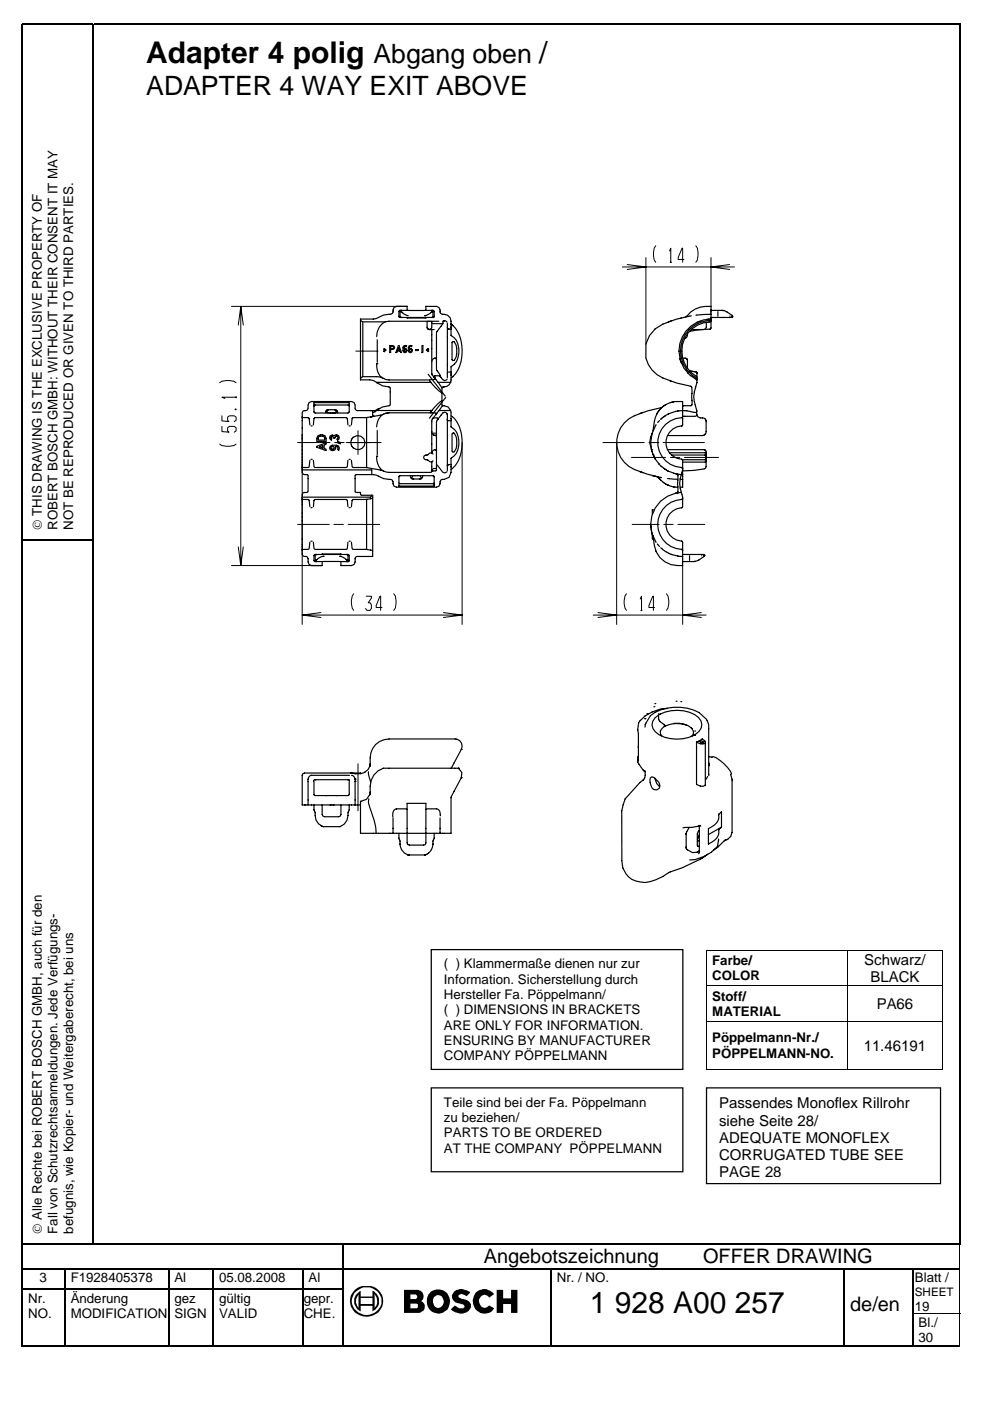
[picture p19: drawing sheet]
<svg xmlns="http://www.w3.org/2000/svg" width="210mm" height="297mm" viewBox="0 0 210 297" stroke-linecap="round" stroke-linejoin="round" font-family="sans-serif">
<defs><g id="words">
<g font-size="6.3">
<text x="31" y="13.4">Adapter 4 polig</text>
<text x="125.1" y="278.3">1 928 A00 257</text>
</g>
<g font-size="5.7">
<text x="79.2" y="13.4">Abgang oben /</text>
<text x="31" y="20.1">ADAPTER 4 WAY EXIT ABOVE</text>
</g>
<g font-size="4.2">
<text x="102.6" y="267.9">Angebotszeichnung</text>
<text x="149.1" y="267.9">OFFER DRAWING</text>
<text x="180.3" y="278">de/en</text>
</g>
<g font-size="3.2">
<text x="183.2" y="204.6">Schwarz/</text>
<text x="184.6" y="208.2">BLACK</text>
<text x="185.9" y="214">PA66</text>
<text x="183.1" y="222.8">11.46191</text>
<text x="152.5" y="235">Passendes Monoflex Rillrohr</text>
<text x="152.5" y="238.7">siehe Seite 28/</text>
<text x="152.5" y="242.3">ADEQUATE MONOFLEX</text>
<text x="152.5" y="246">CORRUGATED TUBE SEE</text>
<text x="152.5" y="249.6">PAGE 28</text>
</g>
<g font-size="2.8">
<text x="8.8" y="112.4" transform="rotate(-90 8.8 112.4)">© THIS DRAWING IS THE EXCLUSIVE PROPERTY OF</text>
<text x="12.2" y="112.4" transform="rotate(-90 12.2 112.4)">ROBERT BOSCH GMBH: WITHOUT THEIR CONSENT IT MAY</text>
<text x="15.5" y="112.4" transform="rotate(-90 15.5 112.4)">NOT BE REPRODUCED OR GIVEN TO THIRD PARTIES.</text>
<text x="94.1" y="205.3">( ) Klammermaße dienen nur zur</text>
<text x="94.1" y="208.6">Information. Sicherstellung durch</text>
<text x="151" y="204.6">Farbe/</text>
<text x="151" y="207.9">COLOR</text>
<text x="94.1" y="211.8">Hersteller Fa. Pöppelmann/</text>
<text x="94.1" y="215.1">( ) DIMENSIONS IN BRACKETS</text>
<text x="151" y="212.2">Stoff/</text>
<text x="151" y="215.4">MATERIAL</text>
<text x="94.1" y="218.3">ARE ONLY FOR INFORMATION.</text>
<text x="94.1" y="221.6">ENSURING BY MANUFACTURER</text>
<text x="151" y="221">Pöppelmann-Nr./</text>
<text x="94.1" y="224.8">COMPANY PÖPPELMANN</text>
<text x="151" y="224.3">PÖPPELMANN-NO.</text>
<text x="94.1" y="234.7">Teile sind bei der Fa. Pöppelmann</text>
<text x="94.1" y="237.9">zu beziehen/</text>
<text x="94.1" y="241.2">PARTS TO BE ORDERED</text>
<text x="94.1" y="244.4">AT THE COMPANY PÖPPELMANN</text>
<text x="8.8" y="261.6" transform="rotate(-90 8.8 261.6)">© Alle Rechte bei ROBERT BOSCH GMBH, auch für den</text>
<text x="12.2" y="261.6" transform="rotate(-90 12.2 261.6)">Fall von Schutzrechtsanmeldungen. Jede Verfügungs-</text>
<text x="15.5" y="261.6" transform="rotate(-90 15.5 261.6)">befugnis, wie Kopier- und Weitergaberecht, bei uns</text>
<text x="8.3" y="271.8">3</text>
<text x="15" y="271.8">F1928405378</text>
<text x="37" y="271.8">Al</text>
<text x="46.4" y="271.8">05.08.2008</text>
<text x="65.4" y="271.8">Al</text>
<text x="118" y="271.8">Nr. / NO.</text>
<text x="194" y="271.8">Blatt /</text>
<text x="6" y="276.2">Nr.</text>
<text x="6" y="279.4">NO.</text>
<text x="15" y="276.2">Änderung</text>
<text x="15" y="279.4">MODIFICATION</text>
<text x="37" y="276.2">gez</text>
<text x="37" y="279.4">SIGN</text>
<text x="46.4" y="276.2">gültig</text>
<text x="46.4" y="279.4">VALID</text>
<text x="64.4" y="276.2">gepr.</text>
<text x="64.4" y="279.4">CHE.</text>
<text x="194" y="277.9">19</text>
<text x="194.8" y="281.3">Bl./</text>
<text x="194.8" y="284.5">30</text>
</g>
<text font-size="2.5" x="194" y="274.7">SHEET</text>
</g></defs>
<g fill="#000">
<path d="M4.6 5h.3v.4h-.3zM19.6 5h.3v.4h-.3zM203.4 5h.3v.4h-.3zM4.6 114.4h.3v.3h-.3zM19.6 114.4h.3v.3h-.3zM203.4 114.4h.3v.3h-.3zM4.6 263.6h.3v.3h-.3zM4.6 268.8h.3v.4h-.3zM4.6 273.2h.3v.4h-.3zM4.6 278.5h.3v.2h-.3zM13.6 268.8h.3v.4h-.3zM13.6 273.2h.3v.4h-.3z"/>
<path d="M13.6 278.5h.3v.2h-.3zM35.6 268.8h.3v.4h-.3zM35.6 273.2h.3v.4h-.3zM35.6 278.5h.3v.2h-.3zM45 268.8h.4v.4h-.4zM45 273.2h.4v.4h-.4zM45 278.5h.4v.2h-.4zM64 268.8h.4v.4h-.4zM64 273.2h.4v.4h-.4zM64 278.5h.4v.2h-.4zM72.6 263.6h.4v.3h-.4zM72.6 268.8h.4v.4h-.4z"/>
<path d="M72.6 273.2h.4v.4h-.4zM72.6 278.5h.4v.2h-.4zM116.6 268.8h.4v.4h-.4zM116.6 273.2h.4v.4h-.4zM116.6 278.5h.4v.2h-.4zM178.9 268.8h.3v.4h-.3zM178.9 273.2h.3v.4h-.3zM178.9 278.5h.3v.2h-.3zM193.4 268.8h.3v.4h-.3zM193.4 273.2h.3v.4h-.3zM203.4 263.6h.3v.3h-.3zM203.5 263.9h.1z"/>
<path d="M203.5 268.8h.1v.4h-.1zM203.5 273.2h.1v.4h-.1z"/>
</g>
<g fill="none" stroke="#000" stroke-width=".34">
<path d="M4.6 5.2h15M4.8 5.4v109M19.8 5.4v109M19.9 5.2h183.5M203.5 5.4v109M4.8 114.7v148.9M4.9 114.5h14.7M19.8 114.7v148.9M203.5 114.7v148.9M4.8 263.9v4.9M4.8 269.2v4M4.8 273.6v4.9"/>
<path d="M4.8 278.7v6.8M4.9 263.8h67.7M4.9 269h8.7M4.9 273.4h8.7M13.8 269.2v4M13.8 273.6v4.9M13.9 269h21.7M13.9 273.4h21.7M35.8 269.2v4M35.8 273.6v4.9M35.9 269h9.1M35.9 273.4h9.1"/>
<path d="M45.2 269.2v4M45.2 273.6v4.9M45.4 269h18.6M45.4 273.4h18.6M64.2 269.2v4M64.2 273.6v4.9M64.4 269h8.2M64.4 273.4h8.2M72.8 263.9v4.9M72.8 269.2v4M72.8 273.6v4.9M73 263.8h130.4"/>
<path d="M73 269h43.6M116.8 269.2v4M116.8 273.6v4.9M117 269h61.9M179 269.2v4M179 273.6v4.9M179.2 269h14.2M193.5 269.2v4M193.5 273.6v4.9M193.7 269h9.8"/>
</g>
<g fill="none" stroke="#000" stroke-width=".21">
<path d="M132 56.6h23.7M133 56.1l3.9 .5-3.9 .5M136.9 54.6v18.3M139 52.1a3.3 3.3 0 0 0 0 3.5M142 53.2l.2-.6v3M142.1 55.6h.3M145 55h-1.2v-.4l.8-2h.1v3M147.5 52.1a3.4 3.4 0 0 1 0 3.5M150.7 54.6v10.4M154.7 56.1l-4 .5 4 .5M49.1 65h35M50.5 68.9l.6-3.9 .5 3.9"/>
<path d="M51.1 65v54.9M75.4 74.4h4.7M81.3 74l.2-.1 .4 .3-.4 .4-.2-.2 .3-.2zM82.6 73.3l1 .1 .1 .3-.1 .3-.8 .1v.7h-.2zM82.8 73.5l.6 .1v.2l-.6 .1zM84.5 73.3h.1l.6 1.5h-.3l-.1-.4h-.6l-.1 .4h-.2zM84.5 73.7l.2 .5h-.4zM85.6 73.3h.6l-.1 .2-.2-.1-.2 .3v.2h.4l.2 .3-.1 .5-.3 .1-.3-.1-.2-.3zM85.8 74l.3 .2-.1 .3h-.2l-.1-.1zM86.7 73.3h.7l-.2 .2-.2-.1-.2 .3v.2h.4l.2 .3-.1 .5-.3 .1-.3-.1-.1-.3zM86.9 74l.3 .2-.1 .3h-.2l-.1-.1zM88.1 74.1h.6v.2h-.6z"/>
<path d="M89.5 73.3h.2v1.5h-.2zM90.4 74.2l.4-.3 .1 .1-.2 .2 .2 .2-.1 .2zM46.6 94.1a3.4 3.4 0 0 0 3.5 0M46.6 81.2a3.4 3.4 0 0 1 3.5 0M47.1 90.4v1.1l1.5 .1-.3-.2v-.7l.4-.3h1l.4 .3v.7l-.4 .2M47.1 88.2v1l1.5 .2-.3-.3v-.7l.4-.2h1l.4 .2v.7l-.4 .3M49.8 86.7h.3v.2h-.3zM50.1 84.2h-3l.6 .3M50.1 84.1v.2M63.1 93.8h6.9M64.1 93v39.4M71 93.8h2"/>
<path d="M73.4 93.8h7.4M75.9 91.3v5.1M98 93.8v38.6M127.8 93.8h8.8M130.7 93.8v38.6M133.9 97h7.2M137.6 93.8h2M140.6 93.8h8.8M142.1 97h2M145.1 97h7.3M49.1 119.9h17M50.5 116l.6 3.9 .5-3.9"/>
<path d="M63.1 111.2h6.7M70.8 111.2h2M73.8 111.2h6.7M134 111.2h5.7M140.7 111.2h2M143.7 111.2h5.7M144.7 119.9v12.5M64.1 130.4h33.9M68 129.9l-3.9 .5 3.9 .5M75 125.9a3.3 3.3 0 0 0 0 3.5M77.6 126.4h1.1v.4l-.6 1h.4l.2 .4v.8l-.2 .4h-.7l-.3-.4M81 128.8h-1.2v-.4l.8-2h.1v3"/>
<path d="M83.5 125.9a3.3 3.3 0 0 1 0 3.5M94 129.9l4 .5-4 .5M125.8 130.4h23.9M126.8 129.9l3.9 .5-3.9 .5M132.8 125.9a3.3 3.3 0 0 0 0 3.5M135.7 127l.3-.6v3M135.9 129.4h.2M138.8 128.8h-1.2v-.4l.8-2h.1v3M141.3 125.9a3.3 3.3 0 0 1 0 3.5M148.7 129.9l-4 .5 4 .5M75.9 161.9v10M193.4 278.6h10.2"/>
<path d="M203.5 263.9v4.9M203.5 269.2v4M203.5 273.6v4.9"/>
</g>
<g fill="#000">
<path d="M75.2 273.5a3.7 3.7 0 0 1 6 1.6 3.5 3.5 0 0 1-3.1 4.1 3.5 3.5 0 0 1-3.9-3.3h.4a3.2 3.2 0 0 0 3.4 2.9 3.2 3.2 0 0 0 2.9-3.5 3.2 3.2 0 0 0-3.4-2.4 3.2 3.2 0 0 0-2.9 3h-.4a2.96 2.96 0 0 1 1-2.4z" fill-rule="evenodd"/>
<path d="M75.5 274.5l1-.8v1.2h2.5v-1.3a2.54 2.54 0 0 1 1.3 3.1l-.7 1-.6 .4v-1.2h-2.5v-.4h2.9v.8v-.1a1.91 1.91 0 0 0 .1-2.7l-.1-.1v2.1h-.4v-1.3h-3l.1-.8a2.03 2.03 0 0 0 0 2.9l-.1-2.1h.5v2.9a2.48 2.48 0 0 1-1-3.6z" fill-rule="evenodd"/>
<path d="M85.7 273.5h2.9a1.31 1.31 0 0 1 1.1 1 1.31 1.31 0 0 1-.5 1.4 1.29 1.29 0 0 1 .9 1.3 1.29 1.29 0 0 1-1.2 1.2h-3.2v-3.4h1.3v.4h.2v1h-.2v1h1.4l.2-.2v-.7l-.3-.1h-1.1v-1h1a.52 .52 0 0 0 .3-.5 .52 .52 0 0 0-.4-.5h-1.1v.6h-1.3z" fill-rule="evenodd"/>
<path d="M91.4 273.8a2.56 2.56 0 0 1 4 1.4 2.56 2.56 0 0 1-2.8 3.2 2.3 2.3 0 0 1-2.1-2.5h1.3a1.18 1.18 0 0 0 1.2 1.4 1.18 1.18 0 0 0 1.1-1.5 1.15 1.15 0 0 0-1.2-1.2 1.15 1.15 0 0 0-1.1 1.3h-1.3l.1-.9 .3-.6z" fill-rule="evenodd"/>
<path d="M96.3 273.8l.2-.1a2.49 2.49 0 0 1 2.8 .1l.4 .3-.8 .7a1.44 1.44 0 0 0-1.6-.2l-.1 .1a.65 .65 0 0 0 .6 .7 2.44 2.44 0 0 1 2 1.1 1.96 1.96 0 0 1-2.5 1.9l-.7-.1-1-.7 .8-.8 .4 .2a1.63 1.63 0 0 0 1.5 .4l.2-.5-.4-.4a2.59 2.59 0 0 1-2.2-1.1l-.1-.8z" fill-rule="evenodd"/>
<path d="M100.8 274.1l.6-.4a2.47 2.47 0 0 1 3.4 .7l-1.1 .7a1.21 1.21 0 0 0-1.7-.3 1.21 1.21 0 0 0-.3 1.7 1.09 1.09 0 0 0 1 .8 1.09 1.09 0 0 0 1-.5l1.1 .6a2.51 2.51 0 0 1-3.4 .7 2.51 2.51 0 0 1-.9-3.3z" fill-rule="evenodd"/>
<path d="M105.3 273.5h1.4v1.8h1.7v-1.8h1.3v4.9h-1.3v-1.9h-1.7v1.9h-1.4z" fill-rule="evenodd"/>
</g>
<g fill="none" stroke="#000" stroke-width=".25">
<path d="M76.4 67.9l.5 .4v11.5l-.5 .4M77.1 79.9h2.9l1.2 .3M79.9 77.1l.1 1.5 .8 1.4M79.9 77.1h.1M80 72.1v4.7M80.8 80h.1M81.7 68.2l-.4 .2a3.6 3.6 0 0 0-1.4 3M84.7 65.8v1.5M84.7 67.3h7.1M84.7 67.3h.1M84.8 66.1v1l.3 .2M84.8 66.1h.1"/>
<path d="M84.8 65.8h-.1M84.9 67.3h.1M84.9 65.8l-.1 .3M85 66l.2 .2M85 65.8h-.1M85.1 65.8l-.3 .3M85.2 66.2l1.4 .7M85.2 66.2h.1M86.3 65.8v-.8h-2.2a1.21 1.21 0 0 0-.8 1.3l-.5 .3a4.9 4.9 0 0 0-3.1 1h-3.3v12.9a3.6 3.6 0 0 1 3.5 .7l1.2 .6 1.6 .3v3.7l-.2 .2-1.4 .3-1.3 .7M86.3 67.3h4M90.1 66.9h.1M90.3 65.8v-.8h2.2a1.44 1.44 0 0 1 .9 1.4l.4 .2a1.54 1.54 0 0 1 1.8 1.5v3a3.7 3.7 0 0 1 1.7 3.8 3.5 3.5 0 0 1-1.7 2.9l-.1 3.3"/>
<path d="M90.6 69.4v-1.2h.9v1.4l-.4 .3M90.6 69.4v.2M90.6 69.4v.1M90.6 69.6l.5 .3M90.7 69.7l.1 .1M90.8 69.8h.1M90.8 79.4l3.6 4.6M91.1 69.9h.1M91.1 69.9h1M91.4 66.2l-.6 .5-.7 .2M91.4 66.2h.1M91.5 79.2l.1 .1"/>
<path d="M91.5 65.8l.3 .3M91.5 79.2l.4 .6M91.5 68.6h2.2M91.5 69.9v9.3M91.6 66l-.2 .2M91.6 65.8h.1M91.7 65.8l.1 .3M91.7 67.3h-.1M91.8 65.8l.3 .3v1l-.3 .2M91.8 66.1v1l-.3 .2M91.8 65.8h-7.1M91.8 67.3h.1"/>
<path d="M91.8 66.1h.1M91.9 67.3h-.1M92 76l.5 .1M92.1 80v.1M92.1 79.8h-.1M92.1 75.9l-.4 .4-.2 .4M92.3 79.7l-.2 .3M92.3 79.7h1M92.5 76.1v.1M92.5 78.2l.9 1.5M92.5 70.7v7.4M93 68.1l-15.9 .1"/>
<path d="M93.1 79.7h.2M93.3 79.7l.6 .8 .4 .2 .5-.3M93.9 68.1l-.1 .6-1.3 1.9M94 68.1h.1M94 68.1l.4-.1 .4 .3M94.8 68.5v11.6M94.9 69.7l.1 .1M95 69.8h.1M95 69.8h.4M95.1 78.9h.3M95.6 69.3l.1 .1M95.7 79.4l-.1 .1z"/>
<path d="M95.9 69l-.3-.3a7 7 0 0 1 2.3 6.6 6.2 6.2 0 0 1-2.3 4.8M96 72.4a1.26 1.26 0 0 1 .8 1.5 2.91 2.91 0 0 1-.5 2.5l-.3 .1-.2-.3v-3.6zM139 69.7h-.1M142.3 68l-.6 .2M144.2 76.1l.2 .8M144.4 67.4h.1M144.8 75.9l.6 .1 .3 .3 .1 1.8M145.3 71.7h.1M145.4 67.2l.1-.1a5.5 5.5 0 0 1 5.2-2.1v4.5l-.1 .2M145.4 67.2h.1M145.8 70.8a.84 .84 0 0 1-.6 1M145.8 79.1h.1"/>
<path d="M146.2 78.6l1.4 .2M146.4 79.7h.1M146.6 78.7l1 .1M146.6 67a19.4 19.4 0 0 0-7.7 2.7l-1.2 1.5-.8 1.7v3a6.2 6.2 0 0 0 3.6 4.2l2.9 1.1 3.2 .8 .1 .8-.1 3.2h-1.9M147.6 78.8l.1 .3v-.2M147.7 79l.1 2.2M147.8 68.3h.1M148.4 68.1h.1M149.2 69.8l-3 .5M149.8 68.3v1.1l-.2 .3-.4 .2h-2.6M150.2 68.3h.1M150.4 67.6l-.6 .1"/>
<path d="M150.6 69.8h.1M150.6 69.7l-1.3 .1M150.7 67.9a6.5 6.5 0 0 0-6.3 5 6.5 6.5 0 0 0 3.4 7.3M150.7 68v.2a6.3 6.3 0 0 0-6 4.7 6.3 6.3 0 0 0 3 7l.1 .1M150.7 67.6a6.8 6.8 0 0 0-6.6 5.3 6.8 6.8 0 0 0 3.7 7.6M150.7 66.6l-3.1 .2M150.7 65.8h2.4M152.2 66.1v1M153.1 65.8a3.8 3.8 0 0 1 2.2 1.3M153.1 65.8h.1M153.2 65.8h.1M154.8 67v.1"/>
<path d="M155.2 67.3h-4.5M155.3 67.2l-.1 .1M155.3 66.9l-.1 .4M155.3 67.2h.1M155.3 67.1v.1M64.1 99.6h14.7v1M64.3 88.5l1.2 .1 .2 1.5M65.7 97.6l-.2 1.5h-1.2M65.9 97.4h.3M65.9 90.3h.3M66.4 97.6l.2 1.3 .2 .2h6.6l.2-.2 .2-1.3M66.4 90.1l.2-1.3 .2-.3h6.6l.2 .3 .2 1.3"/>
<path d="M66.6 86.1l.2-.2h7.1l.1 .2M66.6 85.4h7.4v1.9l-.2 .3h-7l-.2-.3zM67.2 94.6l2-.7v.3l-.5 .1v.8l.5 .1v.3l-2-.7zM67.4 92.4a1.1 1.1 0 0 1 1.8 .5v.7h-2v-.7zM67.6 92.6a.77 .77 0 0 1 .9-.1 .77 .77 0 0 1 .4 .8h-1.5zM67.7 94.7l.7-.3v.6zM69 87.6l.1-.5 .4-.2h1.8l.3 .3v.4M69.2 87.1l.4-.2-.3 .1-.1 .4M69.3 87.1l.3 .5M70 87.6h.1M70 92.4l.4-.1 .4 .1 .6-.2 .4 .2 .1 .4-.1 .3-.2 .2-.1-.2 .2-.3-.1-.2-.3-.1-.2 .1-.1 .3h-.3v-.3h-.3l-.2 .2 .1 .2v.3l-.4-.5zM70 94.6l.4-.2h1l.4 .2 .1 .6-.1 .2-.2-.1a.38 .38 0 0 0-.2-.6h-.3l.1 .4a.74 .74 0 0 1-1.2 .3l-.1-.4z"/>
<path d="M70.2 94.8l.4-.1 .3 .1v.3l-.5 .1-.2-.1zM70.6 87.6h.1M71.3 87.1l-.2 .5M71.4 87.1l-.4-.2h.2l.2 .5M71.6 93.6l.6 .2v.3l-.6-.2zM74 97.4h.3M74 90.3h.3M74.5 97.6l.2 1.5h2.9M74.9 92.7a1.54 1.54 0 0 1 2.5 .6 1.54 1.54 0 0 1-1.6 2.1 1.54 1.54 0 0 1-1.2-2.3zM77.6 88.5l-2.9 .1-.2 1.5M77.7 88.6l-.1 10.5M77.7 99.1l4.8 1.1h8.8l.2-.2"/>
<path d="M79 87.1v.9l.3 .3M79.1 88.3l-1.5 .2M79.1 88.3h.2M79.2 88.3h-.1M79.8 87.1l-.8 .3M79.8 87h11.8M79.8 87v.1M79.9 96.7a3.5 3.5 0 0 0 1.2 3.1M79.9 96.7h.1M79.9 86.9l-.6 .2-3.7-.1-.3-.2v-.9l-.2-.6-.6-.2h-8.4l-.6 .2-.3 1.6-1 .3-.1 .3v12.6l.1 .4 .9 .1 .2 .3v3.3l-.2 .2-.9 .1-.1 .4v12.6l.1 .4 .6 .1a.47 .47 0 0 1 .5 .5v.6l.2 .6 .6 .2h2.2v-.8M80 91.3v5.1M80 86.8l-.2 .2 .4-.3-.3 .2"/>
<path d="M80 86.9l-.2 .1M80.1 86.8l-.3 .2M80.5 86.6l-.2 .1M81.1 87.9l-.9 1.1-.3 1.5M81.2 80.2l1.3 .4h8.3M81.2 80.2h.1M81.8 87.6l-.1 .1M82.1 87.6h.1M91.4 81.1l-.4-.6a1.27 1.27 0 0 0 1.2-.2l.7 .8M91.4 81.1a8.2 8.2 0 0 0 2.3 2.2M91.4 81.1l-11.5 .1M91.5 91.6l.3 .5"/>
<path d="M91.5 99.6l.3 .2h.7v-.2M91.5 99.9h.1M91.5 99.6h.1M91.5 98v1.9M91.6 96l.2 .3M91.6 96l-.5 .1-.4 .4a.62 .62 0 0 0-.7 .2 .62 .62 0 0 0 0 .6l1.5 .7M91.6 87l-.4 .5M91.6 95.7v.3M91.7 92.1h.1M91.8 92.1l.6 .3M91.8 88.6h.1M91.8 97.7l-.3 .3"/>
<path d="M91.8 99.3h.6M91.8 91.8h.6M91.8 88.6h.9l.1 .1v.2M92 92.3h.1M92.1 80.1h.1M92.1 80.1l.1 .1M92.1 95.4l-.4 .3-.1 .3M92.2 95.4l.3 .1M92.4 87.9v-.3l-.2-.1h-9.7l-3.2 .8M92.4 87.9l-.9 1.3v6.8M92.5 92.3l-.1 .1M92.5 92.1l-.1 .3"/>
<path d="M92.5 95.5h.1M92.5 89.5v10.2M92.6 89.4l-.1 .1M92.7 98.6l1.2 1.5 .4 .2 .5-.3M92.8 88.9l-.3 .6M92.8 88.9h.1M92.9 88.8l-.1 .1M92.9 81.1l.8 1.2M92.9 81.1h2.6M93.1 87l-.7 .9M93.1 87h2.4M93.7 82.3l.1 3.7"/>
<path d="M93.7 84.9l-.9 .8-1.2 1.3M93.8 86h.1a1.65 1.65 0 0 1 1.7 1.3v3.2a3.8 3.8 0 0 1 1.7 3.8 3.4 3.4 0 0 1-1.7 2.9v2.9l-.4 1.1-1.8 .6-.3 1.3-.6 .2h-8.4l-.6-.2-.3-1.3-.4-.2a4.9 4.9 0 0 1-3.1-.9l-4.2-.1-.2 .3 .1 3.4 1 .1 .1 .5 .2 .1h2.1M93.8 86l-.7 1M94.5 84.3l-3.5 4.4M94.8 87.7v.2M94.8 98.7h.1M94.8 89l.1 .1M94.8 89l.1 .2h.7M94.8 87.9l-.1-.4-.4-.1-.4 .2-1.1 1.3M94.8 87.9v11.9M95 98.5h.4M95.5 81.1a1.78 1.78 0 0 1-1.7 1l-.1 .2"/>
<path d="M95.6 88.1a7.1 7.1 0 0 1 2.3 6.6 6.4 6.4 0 0 1-2.3 4.8M95.6 88.7l.1 .1M95.7 98.8l-.1 .2zM96.1 91.8h.1a3.4 3.4 0 0 1 .1 4l-.3 .1-.2-.2v-3.7l.2-.2 .3 .1M136.3 87.4l-.6 .3M138.1 92.5a3.1 3.1 0 0 0 0 2.8l.1 .5M138.1 92.5l-.1 .4M138.1 95.3h.1M138.2 91.9l-.1 .6M138.4 96.2l.2 .4M138.5 96.5h.1M138.6 96.8l.4 .6"/>
<path d="M139.1 90a6.8 6.8 0 0 0 4.4 10.5M139.3 87.7h.1M139.4 93.8h.1M139.6 98.3l.2 .2M139.6 87.2l-.3 .4a7.7 7.7 0 0 0-.8 3.7l-.1 .1M139.6 87.2h.1M139.8 89.2l-.4 .4M140.1 88.9l.2-.2zM140.2 98.9l.1 .1M140.2 86.5l-.6 .7M140.3 86.4l-2.9 .7a8.2 8.2 0 0 0-5.8 3.6 6.2 6.2 0 0 0 2.9 8.8l2.7 1 3.1 .8M140.4 86.3l-.2 .2"/>
<path d="M140.7 99.3l.4 .2M140.8 88.3l-.5 .4M141 85.9l-.8 .6M141.1 88.1l-.3 .2M141.2 85.8l-.2 .1M141.3 99.7l.4 .2M141.5 95.3h7.7a.57 .57 0 0 1 .5 .9v-.1M141.8 87.7l-.2 .1M141.8 87.7l-.7 .4M141.9 96h7.6l.2 .1M142 80.7l.3 .1M142.4 96.5h7.1l.2 .3v-.2"/>
<path d="M142.8 85.2l1.9-.1v3.4a5.4 5.4 0 0 0-5.2 5.3 5.4 5.4 0 0 0 5.2 5.4v.2M142.8 85.2l-1.6 .6M142.8 85.2h-.2M143.7 87.1l-1.9 .6M143.8 87.1h1.4l2.4 .4 .1-.2M143.8 87.1h-.1M144.5 99.1h.1M144.6 99.2h.1M144.6 97.4h-.1l.2 .2v5.7h-.5M144.6 99.1l.1 .2zM144.6 90.3a3.6 3.6 0 0 0-3.4 3.5 3.6 3.6 0 0 0 3.4 3.6M144.7 97.5h4.8l.2-.2v1.6l-.1 .4-.3 .1-2.3 .3-2.3 .1"/>
<path d="M144.7 88.5h-.1M144.7 88.3v1.8l-.2 .2h.1M144.7 88.3h.1M144.7 99.6l-.2 1-1-.1M144.7 86h.1M147.4 80.3h.1M147.7 87.9a1.38 1.38 0 0 0 1.6 .8l.4 .5v2.4a.86 .86 0 0 1-.8 .8h-7.4M147.7 81.2l-.2 .8a5.3 5.3 0 0 0-.1 4 2.72 2.72 0 0 1 .3 2.1l-.3 .2h-2.7M149.7 96.1v1.2M149.7 97.9l-.2 .1h-4.8M149.7 97.7l-.1 .2M64.3 105.9l1.2 .1 .2 1.4"/>
<path d="M65.7 115l-.2 1.4-1.2 .1M65.9 114.7h.3M65.9 107.6h.3M66.4 115l.2 1.2 .2 .3h6.6l.2-.3 .2-1.2M66.4 107.4l.2-1.3 .2-.2h6.6l.2 .2 .2 1.3M66.8 117.6l-.2 .2v1.1l.2 .2M66.8 118.8l.2 .3zM66.8 118.8h.1M66.8 117.6h-.1M66.8 117.6h.1M66.8 119.1h.1M66.8 117.6h7"/>
<path d="M66.8 119.1h7M66.9 117.6h.1M66.9 117.6h.2l-.3 .2v1M68.3 117.6h4M68.5 117.9l-.9 .4-.6 .6M68.5 117.9h.1M72.1 117.9l.7 .3 .6 .4M72.1 117.9h.1M73.4 118.6h.1M73.4 118.6l.2 .3M73.5 117.6l.3 .2v1M73.6 117.6h.1"/>
<path d="M73.8 117.6l.2 .2v1l-.2 .3M73.8 118.8l-.3 .3M73.8 118.8l-.2 .3M73.8 118.8h.1M73.8 117.6h.1M73.8 119.1h.1M73.9 119l-.1 .1M74 114.7h.3M74 107.6h.3M74.5 115l.2 1.4 3 .1M77.7 105.9v10.6l1.2 .2M77.7 105.9h.1"/>
<path d="M77.8 105.9l-3.1 .1-.2 1.4M78.8 105h.2v13h-3.4l-.3 .3v.8l-.2 .6-.6 .2h-2.2v-.8M78.8 105l-.3 .4h-14.4M78.9 105.7l-1.1 .2M84.6 102.3l.2 .3h7l.3-.3M84.6 100.9h7.2l.3 .2v2h-7.5zM87 100.9a.52 .52 0 0 0 .5 .7h1.5M87.2 101.2l.1 .1M87.5 101.5l.2 .1M87.6 100.9l-.3 .4M89 101.6l.3-.2zM89 100.9l.3 .4"/>
<path d="M89.6 100.9l-.1 .5-.4 .1M135.7 100l.6 .2M138 111.2v.8M138 111.2l.2 1.9 .9 1.9M138 112.2l.1 .4M138.2 112.8l.1 .5M138.3 113.3v.1M138.3 113.3v1h.2M138.4 100.9h.1M138.4 100.9h.4M138.4 113.5v.1M138.4 113.6v.1a8.9 8.9 0 0 0 1.5 4.5 5.5 5.5 0 0 0 4.8 1.7v-4.9l-.2-.3 .1 .1"/>
<path d="M138.4 113.6l.1 .1M138.7 108.1h-.4v1M138.9 101a3.8 3.8 0 0 1 1.8 1.3l1.4 .7 1.6 .3M139.1 116.8v.1M139.4 115.3l.4 .6M140.1 116.1l1 .8 1.4 .7M141.5 101.5l2.2 .1M142.5 117.6l1.3 .3M142.8 100.4h.1M143 103.3h.1M143.5 100.5l.3 .1M143.5 100.5l.2 .2v.6v3l-.2 .2"/>
<path d="M143.5 104.5a6.7 6.7 0 0 0-5.5 6.7M143.7 117.9l1 .1M143.8 104.5h-.3M144.2 101.6h.5M144.4 104.4h.1M144.5 104.4l-.7 .1M144.5 104.4l.2 1v2l-.2 .2M144.5 107.7a3.6 3.6 0 0 0-3.3 3.6 3.6 3.6 0 0 0 3.4 3.5M144.5 116.5h.1M144.5 105.9h.1M144.6 116.5h.1M144.6 116.5l.1 .1z"/>
<path d="M144.6 105.9h.1M144.6 107.6h-.1M144.7 105.8l-.1 .1M144.7 117.6h4.5M144.7 100.6h-.2a5.2 5.2 0 0 0 0 3.8M144.7 105.7v.1a5.4 5.4 0 0 0-5.3 5.4 5.4 5.4 0 0 0 5.3 5.3v.2M146.2 117.8v1M147.2 119l-.1 .1M147.2 119h.1M148.8 117.8v.1M149.2 117.6h.1M149.2 117.6l.1 .4"/>
<path d="M149.3 118h-.1a4.7 4.7 0 0 1-4.5 1.1M149.3 117.8h.1M149.3 117.9v.1M149.3 117.7v.1M149.3 117.9h.1M149.3 117.8v.1M97.8 158.9a1.5 1.5 0 0 0-1.3-2.2h-14a4 4 0 0 0-4 4v1.5M97.8 158.9h.1M97.8 158.9l-2.1 4M135.4 158.2l-.1 .2M135.8 152.7h.1M136.7 152.4h.1"/>
<path d="M136.8 154.2a4.2 4.2 0 0 1 3.2-3.7 10.4 10.4 0 0 1 8.2 .6l1.6 1.4 .5 1.1v10.9M137.2 151.3h.1M138.6 149.8h.1M138.8 149.2h.1M139.6 151.4h.2a8.2 8.2 0 0 1 8.3 .7 2.23 2.23 0 0 1-.7 3.7v.1a9.4 9.4 0 0 1-7.6-.1 2.24 2.24 0 0 1-.9-3.6l.8-.7zM139.6 152.4l.3 .6 1 .7v.3l-.9 1M139.6 151.6v1M140 154.9v.5l.3 .6M141.5 150.2a7.8 7.8 0 0 0-6.1 3.1 3.7 3.7 0 0 0 0 2.3v5.7M143 153.4a4.2 4.2 0 0 1 4 1.5v.7M143.3 148.7h.1M144.3 153.5h-1.7l-1.7 .4"/>
<path d="M144.3 148.8h.1M144.6 153.5l1.1 .3M146.5 154.3l.3 .2M147 155.5l-.4 .7M147.3 155h.1M147.7 157.4v8.9l.8 .4h.6l.4-.2v-9M148.4 157l.5-.3 .7 .7-.2 .2-.5 .2-1.2-.4M148.4 157l.6 .2 .1 .3h-.4l-.4-.4-.6 .3M148.4 157v.2M65.3 165.7v5M66.6 165.8v2.6l.2 .3 7.2-.1v-2.8M66.6 170.7v1.2l.2 .2a4 4 0 0 0 .7 2.6l.8 .5"/>
<path d="M66.8 165.3l-.3 .1v.2M66.8 165.3h.1M66.8 165.3h7M68 175l.5 .3M68.3 170.7v2l.2 .3 .3 .2h3l.4-.2 .1-.3v-2M68.5 175.3h.1M70 170.7h.1M70.6 170.7h.1M73.8 165.3l.3 .3M73.8 165.3h.1M74 170.7v1l-.2 .4a2.65 2.65 0 0 1-1.8 3.2h-3.5M74.1 164.4h-8a.92 .92 0 0 0-.8 1v.2"/>
<path d="M74.5 164.4l.5 .2 .3 .6M74.6 163.9h.1M75 164h.5M75.3 165.2h.1M75.3 165.2v.5M75.3 165.7h.1M75.3 165.7v5M76.4 164v-.1h-11.8l-.4 .1-.1 .4v6.3h12.3M78.1 163.6l.1 .8 .4 1.4M78.2 169.4a7.9 7.9 0 0 0 .8 3.6l.5 1.8 .2 1.7M78.5 161.9l-.1 .5a3.1 3.1 0 0 1-4 1.5M83.3 173.4v3.3"/>
<path d="M84.1 171.5a1.3 1.3 0 0 0-.8 1.7M84.1 171.5h2M84.1 171.5h.1M84.6 176.7v1.2l.2 .3a2.7 2.7 0 0 0 1.8 3.1h3.5a2.7 2.7 0 0 0 1.7-3.1l.3-.5v-1M86.3 170.3h4v8.4l-.3 .4-3.2 .1-.4-.3zM90.5 171.5h2.3l.5 .6v.9M93.3 173.4v3.3M97.2 162.9h-15.9a4 4 0 0 0-2.8 3.8v1.5M97.2 162.9h.1M97.2 162.9l.7 .9-.1 1.1M97.8 164.9l-2.1 4.1-.1 7.7h-19.2v-6.8l1.3-.4 .7-1 .1-.6M97.8 164.9h.1"/>
<path d="M135.3 160.4a2.58 2.58 0 0 0 1 2.8l.5 .3M135.3 161.2h.1M135.4 161.2h-.1M136.4 163.4h.1M136.5 165.2l-.8 .7-3.2 3.5-.4 1.2-.3 1.3v10.5a4.6 4.6 0 0 0 5 4.7 12.1 12.1 0 0 0 5.3-2.3 23.6 23.6 0 0 0 7.9-3.6M136.8 163.4v.2M136.8 163.6l-.1 1.3-.3 .5M137.9 165l.3-.3 .5 .2 1 1 .2 .6-.1 .6-.5 .4a1.38 1.38 0 0 1-1.4-1.5zM138.9 165.1a2.09 2.09 0 0 0 1 1.6M145.5 176.9l-.1 2.8 .2 .4 1.2 .7 1.1-.1 .4-.3M146.1 175.4l-.7 1.4M148.3 176.1l-.5 .7v2.4l.2 .3 .3-.1"/>
<path d="M148.3 175.1v5.6l-.2 .3M148.3 178.2l-.5 .2M148.3 177l-.5 .9M148.3 175l.3 .2M148.4 175l-1.8 .4-1.8 .1M150 164.6l-.3 .6M150.3 160.4h.9a8 8 0 0 1 3.9 3.6l-.2 .2 .3 1.3M150.3 161.7l.1 .6M152.4 178.2l-.1 .1M152.4 177.9a3.2 3.2 0 0 1-2.3 3.2l-.8 .5-1.9 .6-1.2 .1M152.4 172.6l.6-.5v3.3l-.6 .6a2.26 2.26 0 0 1-1.4 2.5l-.8 .5v-3.3a3.1 3.1 0 0 0 2.2-2.5zM153 175.4l-2.8 1.6"/>
<path d="M153.9 178l-1.7 1.6-.9 .7M155.2 165.5v11l-.3 .9-.7 .6-.6 .3M86.6 181.3h.1M90 181.3h.1"/>
</g>
<path d="M91.4 201.3h53.4v25.4h-53.4z" fill="#fff"/>
<path d="M91.4 201.3h53.4v25.4h-53.4z" fill="none" stroke="#000" stroke-width=".26"/>
<path d="M149.7 201.4h.1v.2h-.1zM199.7 201.4h.2v.2h-.2zM199.7 226.6h.2v.2h-.2z" fill="#000"/>
<g fill="none" stroke="#000" stroke-width=".21">
<path d="M149.7 201.5h50.2M149.7 209h50.2M149.7 216.7h50.2M149.8 201.6v7.3M149.8 209.1v7.5M149.8 216.7v10.1M179.8 201.6v7.3M179.8 209.1v7.5M179.8 216.7v10.1M199.8 201.6v7.3M199.8 209.1v7.5M199.8 216.7v10.1"/>
<path d="M149.7 226.7h30M179.9 226.7h19.8"/>
</g>
<path d="M149.8 230.7h49.6v20.3h-49.6z" fill="#fff"/>
<path d="M149.8 230.7h49.6v20.3h-49.6z" fill="none" stroke="#000" stroke-width=".26"/>
<path d="M91.4 230.7h53.4v17.7h-53.4z" fill="#fff"/>
<path d="M91.4 230.7h53.4v17.7h-53.4z" fill="none" stroke="#000" stroke-width=".26"/>
<g fill="none" stroke="#000" stroke-width=".34">
<path d="M13.8 278.7v6.8M35.8 278.7v6.8M45.2 278.7v6.8M64.2 278.7v6.8M72.8 278.7v6.8M116.8 278.7v6.8M179 278.7v6.8M193.5 278.7v6.8M4.6 285.3h9M13.9 285.3h21.7M35.9 285.3h9.1M45.4 285.3h18.6"/>
<path d="M64.4 285.3h8.2M73 285.3h43.6M117 285.3h61.9M179.2 285.3h14.2M193.7 285.3h9.8"/>
</g>
<path d="M203.5 278.7v6.8" fill="none" stroke="#000" stroke-width=".21"/>
<use href="#words"/>
</svg>
